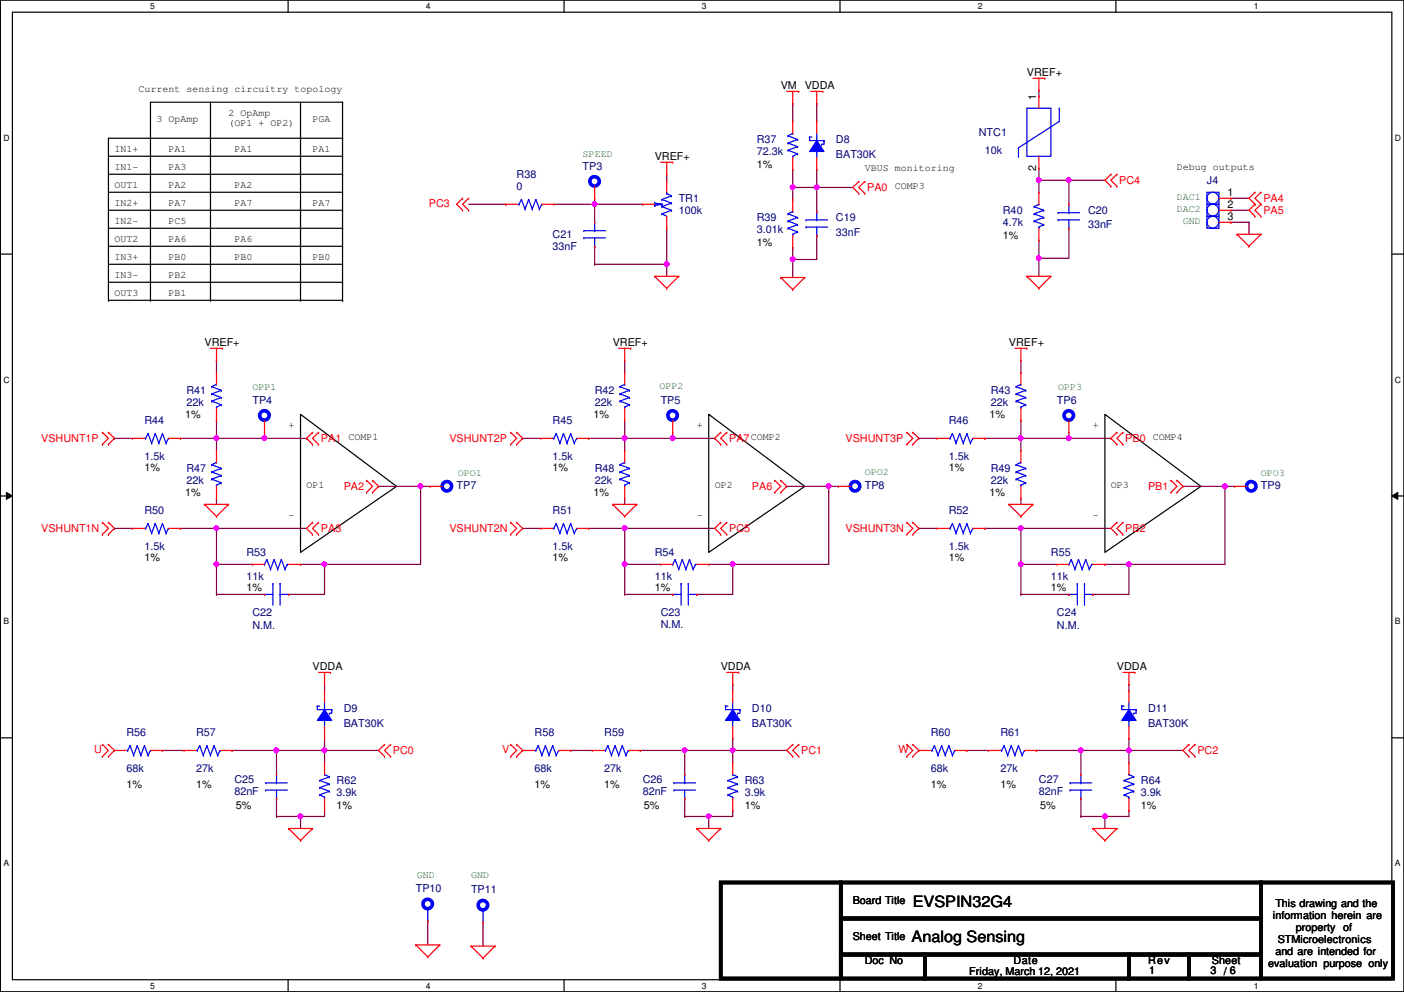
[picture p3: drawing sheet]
<svg xmlns="http://www.w3.org/2000/svg" width="297mm" height="210mm" viewBox="0 0 297 210" stroke-linecap="round" stroke-linejoin="round" font-family="sans-serif">
<defs><g id="words">
<g font-size="3.3">
<text x="193.1" y="192">EVSPIN32G4</text>
<text x="192.9" y="199.3">Analog Sensing</text>
</g>
<g font-size="2.3">
<text x="217.3" y="16.1">VREF+</text>
<text x="165.2" y="18.9">VM</text>
<text x="170.3" y="18.9">VDDA</text>
<text x="219.2" y="21.1" transform="rotate(-90 219.2 21.1)">1</text>
<text x="138.5" y="33.9">VREF+</text>
<text x="160.1" y="35.6">1%</text>
<text x="219.2" y="36.1" transform="rotate(-90 219.2 36.1)">2</text>
<text x="259.7" y="41.4">1</text>
<text x="259.7" y="43.9">2</text>
<text x="259.7" y="46.5">3</text>
<text x="160.1" y="52.2">1%</text>
<text x="212.2" y="50.6">1%</text>
<text x="43.3" y="73.2">VREF+</text>
<text x="129.6" y="73.2">VREF+</text>
<text x="213.4" y="73.2">VREF+</text>
<text x="39.2" y="88.5">1%</text>
<text x="125.6" y="88.5">1%</text>
<text x="209.4" y="88.5">1%</text>
<text x="30.6" y="99.7">1%</text>
<text x="116.9" y="99.7">1%</text>
<text x="200.7" y="99.7">1%</text>
<text x="39.2" y="105">1%</text>
<text x="125.6" y="105">1%</text>
<text x="209.4" y="105">1%</text>
<text x="30.6" y="118.7">1%</text>
<text x="116.9" y="118.7">1%</text>
<text x="200.7" y="118.7">1%</text>
<text x="52.2" y="125.1">1%</text>
<text x="138.5" y="125.1">1%</text>
<text x="222.3" y="125.1">1%</text>
<text x="66.1" y="141.8">VDDA</text>
<text x="152.5" y="141.8">VDDA</text>
<text x="236.3" y="141.8">VDDA</text>
<text x="26.8" y="166.7">1%</text>
<text x="41.5" y="166.7">1%</text>
<text x="113.1" y="166.7">1%</text>
<text x="127.8" y="166.7">1%</text>
<text x="196.9" y="166.7">1%</text>
<text x="211.7" y="166.7">1%</text>
<text x="49.9" y="171.3">5%</text>
<text x="71.2" y="171.3">1%</text>
<text x="136.2" y="171.3">5%</text>
<text x="157.6" y="171.3">1%</text>
<text x="220" y="171.3">5%</text>
<text x="241.4" y="171.3">1%</text>
<text x="180.4" y="191.3">Board Title</text>
<text x="269.8" y="191.9">This drawing and the</text>
<text x="269.3" y="194.4">information herein are</text>
<text x="274.1" y="196.9">property</text>
<text x="284.2" y="196.9">of</text>
<text x="180.4" y="199">Sheet Title</text>
<text x="269.8" y="202">and are intended for</text>
<text x="270.3" y="199.5">STMicroelectronics</text>
<text x="183" y="204">Doc No</text>
<text x="205.1" y="206.3">Friday, March 12, 2021</text>
<text x="214.5" y="204">Date</text>
<text x="242.9" y="204">Rev</text>
<text x="243.2" y="206.1">1</text>
<text x="256.1" y="206.1">3 /// 6</text>
<text x="256.1" y="206.1">3</text>
<text x="256.4" y="204">Sheet</text>
<text x="260.2" y="206.1">6</text>
<text x="268.3" y="204.6">evaluation purpose only</text>
</g>
<g font-size="2.3" fill="#000080">
<text x="207.1" y="28.8">NTC1</text>
<text x="123.3" y="35.9">TP3</text>
<text x="160.1" y="30.3">R37</text>
<text x="160.1" y="32.9">72.3k</text>
<text x="176.9" y="30.3">D8</text>
<text x="176.9" y="33.4">BAT30K</text>
<text x="208.4" y="32.6">10k</text>
<text x="109.3" y="37.7">R38</text>
<text x="109.3" y="40.2">0</text>
<text x="255.4" y="38.9">J4</text>
<text x="143.6" y="42.8">TR1</text>
<text x="143.6" y="45.3">100k</text>
<text x="160.1" y="46.8">R39</text>
<text x="176.9" y="46.8">C19</text>
<text x="212.2" y="45.3">R40</text>
<text x="212.2" y="47.8">4.7k</text>
<text x="230.2" y="45.3">C20</text>
<text x="116.9" y="50.4">C21</text>
<text x="116.9" y="52.9">33nF</text>
<text x="160.1" y="49.4">3.01k</text>
<text x="176.9" y="49.9">33nF</text>
<text x="230.2" y="48.3">33nF</text>
<text x="39.5" y="83.4">R41</text>
<text x="125.8" y="83.4">R42</text>
<text x="209.6" y="83.4">R43</text>
<text x="30.6" y="89.7">R44</text>
<text x="39.5" y="85.9">22k</text>
<text x="53.4" y="85.4">TP4</text>
<text x="116.9" y="89.7">R45</text>
<text x="125.8" y="85.9">22k</text>
<text x="139.8" y="85.4">TP5</text>
<text x="200.7" y="89.7">R46</text>
<text x="209.6" y="85.9">22k</text>
<text x="223.6" y="85.4">TP6</text>
<text x="30.6" y="97.4">1.5k</text>
<text x="39.5" y="99.9">R47</text>
<text x="116.9" y="97.4">1.5k</text>
<text x="125.8" y="99.9">R48</text>
<text x="200.7" y="97.4">1.5k</text>
<text x="209.6" y="99.9">R49</text>
<text x="39.5" y="102.4">22k</text>
<text x="96.6" y="103.5">TP7</text>
<text x="125.8" y="102.4">22k</text>
<text x="183" y="103.5">TP8</text>
<text x="209.6" y="102.4">22k</text>
<text x="266.8" y="103.5">TP9</text>
<text x="30.6" y="108.8">R50</text>
<text x="116.9" y="108.8">R51</text>
<text x="200.7" y="108.8">R52</text>
<text x="30.6" y="116.4">1.5k</text>
<text x="52.2" y="117.7">R53</text>
<text x="116.9" y="116.4">1.5k</text>
<text x="138.5" y="117.7">R54</text>
<text x="200.7" y="116.4">1.5k</text>
<text x="222.3" y="117.7">R55</text>
<text x="52.2" y="122.8">11k</text>
<text x="138.5" y="122.8">11k</text>
<text x="222.3" y="122.8">11k</text>
<text x="53.4" y="130.4">C22</text>
<text x="139.8" y="130.4">C23</text>
<text x="223.6" y="130.4">C24</text>
<text x="53.4" y="133.2">N.M.</text>
<text x="139.8" y="132.9">N.M.</text>
<text x="223.6" y="133.2">N.M.</text>
<text x="26.8" y="155.8">R56</text>
<text x="41.5" y="155.8">R57</text>
<text x="72.7" y="150.7">D9</text>
<text x="72.7" y="153.8">BAT30K</text>
<text x="113.1" y="155.8">R58</text>
<text x="127.8" y="155.8">R59</text>
<text x="159.1" y="150.7">D10</text>
<text x="159.1" y="153.8">BAT30K</text>
<text x="196.9" y="155.8">R60</text>
<text x="211.7" y="155.8">R61</text>
<text x="242.9" y="150.7">D11</text>
<text x="242.9" y="153.8">BAT30K</text>
<text x="26.8" y="163.4">68k</text>
<text x="41.5" y="163.4">27k</text>
<text x="49.6" y="165.7">C25</text>
<text x="71.2" y="165.9">R62</text>
<text x="113.1" y="163.4">68k</text>
<text x="127.8" y="163.4">27k</text>
<text x="136" y="165.7">C26</text>
<text x="157.6" y="165.9">R63</text>
<text x="196.9" y="163.4">68k</text>
<text x="211.7" y="163.4">27k</text>
<text x="219.8" y="165.7">C27</text>
<text x="241.4" y="165.9">R64</text>
<text x="49.6" y="168.2">82nF</text>
<text x="71.2" y="168.5">3.9k</text>
<text x="136" y="168.2">82nF</text>
<text x="157.6" y="168.5">3.9k</text>
<text x="219.8" y="168.2">82nF</text>
<text x="241.4" y="168.5">3.9k</text>
<text x="88" y="188.8">TP10</text>
<text x="99.6" y="189.1">TP11</text>
</g>
<g font-size="2.3" fill="#f00">
<text x="183.5" y="40.5">PA0</text>
<text x="236.8" y="38.9">PC4</text>
<text x="90.8" y="43.8">PC3</text>
<text x="267.3" y="42.8">PA4</text>
<text x="267.3" y="45.3">PA5</text>
<text x="8.7" y="93.6">VSHUNT1P</text>
<text x="67.9" y="93.6">PA1</text>
<text x="95.1" y="93.6">VSHUNT2P</text>
<text x="154.3" y="93.6">PA7COMP2</text>
<text x="178.9" y="93.6">VSHUNT3P</text>
<text x="238.1" y="93.6">PB0</text>
<text x="72.7" y="103.7">PA2</text>
<text x="159.1" y="103.7">PA6</text>
<text x="242.9" y="103.7">PB1</text>
<text x="8.7" y="112.6">VSHUNT1N</text>
<text x="67.9" y="112.6">PA3</text>
<text x="95.1" y="112.6">VSHUNT2N</text>
<text x="154.3" y="112.6">PC5</text>
<text x="178.9" y="112.6">VSHUNT3N</text>
<text x="238.1" y="112.6">PB2</text>
<text x="19.9" y="159.3">U</text>
<text x="83.1" y="159.6">PC0</text>
<text x="106.3" y="159.3">V</text>
<text x="169.5" y="159.6">PC1</text>
<text x="190.1" y="159.3">W</text>
<text x="253.3" y="159.6">PC2</text>
</g>
<g font-size="2.1">
<text x="29.3" y="19.5">Current sensing circuitry topology</text>
<text x="33.1" y="25.8">3 OpAmp</text>
<text x="48.3" y="24.6">2 OpAmp</text>
<text x="48.3" y="26.7">(OP1 + OP2)</text>
<text x="66.1" y="25.8">PGA</text>
<text x="24.2" y="32.2">IN1+</text>
<text x="24.2" y="36">IN1-</text>
<text x="35.6" y="32.2">PA1</text>
<text x="35.6" y="36">PA3</text>
<text x="49.6" y="32.2">PA1</text>
<text x="66.1" y="32.2">PA1</text>
<text x="249" y="36">Debug outputs</text>
<text x="24.2" y="39.8">OUT1</text>
<text x="35.6" y="39.8">PA2</text>
<text x="49.6" y="39.8">PA2</text>
<text x="183" y="36.2">VBUS monitoring</text>
<text x="189.3" y="40">COMP3</text>
<text x="24.2" y="47.4">IN2-</text>
<text x="24.2" y="43.6">IN2+</text>
<text x="35.6" y="47.4">PC5</text>
<text x="35.6" y="43.6">PA7</text>
<text x="49.6" y="43.6">PA7</text>
<text x="66.1" y="43.6">PA7</text>
<text x="24.2" y="51.2">OUT2</text>
<text x="35.6" y="51.2">PA6</text>
<text x="49.6" y="51.2">PA6</text>
<text x="24.2" y="58.8">IN3-</text>
<text x="24.2" y="55">IN3+</text>
<text x="35.6" y="55">PB0</text>
<text x="35.6" y="58.8">PB2</text>
<text x="49.6" y="55">PB0</text>
<text x="66.1" y="55">PB0</text>
<text x="24.2" y="62.7">OUT3</text>
<text x="35.6" y="62.7">PB1</text>
<text x="61" y="90.6">+</text>
<text x="73.7" y="93.1">COMP1</text>
<text x="147.4" y="90.6">+</text>
<text x="231.2" y="90.6">+</text>
<text x="243.9" y="93.1">COMP4</text>
<text x="64.9" y="103.3">OP1</text>
<text x="151.2" y="103.3">OP2</text>
<text x="235" y="103.3">OP3</text>
<text x="61" y="109.6">-</text>
<text x="147.4" y="109.6">-</text>
<text x="231.2" y="109.6">-</text>
</g>
<g font-size="2.1" fill="#008000">
<text x="123.3" y="33.2">SPEED</text>
<text x="249" y="42.3">DAC1</text>
<text x="249" y="44.9">DAC2</text>
<text x="250.3" y="47.4">GND</text>
<text x="53.4" y="82.5">OPP1</text>
<text x="139.5" y="82.2">OPP2</text>
<text x="223.9" y="82.5">OPP3</text>
<text x="96.9" y="100.8">OPO1</text>
<text x="183" y="100.5">OPO2</text>
<text x="266.8" y="100.8">OPO3</text>
<text x="88.2" y="185.8">GND</text>
<text x="99.6" y="185.8">GND</text>
</g>
<g font-size="1.8">
<text x="31.8" y="1.9">5</text>
<text x="90.1" y="1.9">4</text>
<text x="148.5" y="1.9">3</text>
<text x="206.9" y="1.9">2</text>
<text x="265.3" y="1.9">1</text>
<text x=".7" y="29.8">D</text>
<text x="295.1" y="29.8">D</text>
<text x=".7" y="80.9">C</text>
<text x="295.1" y="80.9">C</text>
<text x=".7" y="132.1">B</text>
<text x="295.1" y="132.1">B</text>
<text x=".7" y="183.3">A</text>
<text x="295.1" y="183.3">A</text>
<text x="31.8" y="209.2">5</text>
<text x="90.1" y="209.2">4</text>
<text x="148.5" y="209.2">3</text>
<text x="206.9" y="209.2">2</text>
<text x="265.3" y="209.2">1</text>
</g>
</g></defs>
<path d="M.1 0h296.9v209.8h-296.9zM2.6 2.6h291.9v204.7h-291.9z" fill="none" stroke="#000" stroke-width=".25"/>
<g fill="#fff">
<path d="M31.8 .3h1v2h-1z"/>
<path d="M31.8 207.6h1v1.9h-1z"/>
</g>
<path d="M61 0v2.6M61 207.3v2.5" fill="none" stroke="#000" stroke-width=".25"/>
<g fill="#fff">
<path d="M90.1 .3h1v2h-1z"/>
<path d="M90.1 207.6h1v1.9h-1z"/>
</g>
<path d="M119.3 0v2.6M119.3 207.3v2.5" fill="none" stroke="#000" stroke-width=".25"/>
<g fill="#fff">
<path d="M148.5 .3h1v2h-1z"/>
<path d="M148.5 207.6h1v1.9h-1z"/>
</g>
<path d="M177.7 0v2.6M177.7 207.3v2.5" fill="none" stroke="#000" stroke-width=".25"/>
<g fill="#fff">
<path d="M206.9 .3h1v2h-1z"/>
<path d="M206.9 207.6h1v1.9h-1z"/>
</g>
<path d="M236.1 0v2.6M236.1 207.3v2.5" fill="none" stroke="#000" stroke-width=".25"/>
<g fill="#fff">
<path d="M265.3 .3h.9v2h-.9z"/>
<path d="M265.3 207.6h.9v1.9h-.9z"/>
<path d="M.7 28.2h1.3v1.9h-1.3z"/>
<path d="M295.1 28.2h1.3v1.9h-1.3z"/>
<path d="M.7 79.3h1.3v2h-1.3z"/>
<path d="M295.1 79.3h1.3v2h-1.3z"/>
</g>
<path d="M.1 53.8h2.5M294.5 53.8h2.5" fill="none" stroke="#000" stroke-width=".25"/>
<g fill="#fff">
<path d="M.7 130.5h1.2v2h-1.2z"/>
<path d="M295.1 130.5h1.2v2h-1.2z"/>
</g>
<path d="M.1 104.9h2.5M294.5 104.9h2.5" fill="none" stroke="#000" stroke-width=".25"/>
<path d="M1.4 104.2l1.2 .7-1.2 .8zM294.5 104.9l1.2-.7v1.5z" fill="#000"/>
<path d="M1.4 104.2l1.2 .7-1.2 .8zM294.5 104.9l1.2-.7v1.5z" fill="none" stroke="#000" stroke-width=".21"/>
<g fill="#fff">
<path d="M.7 181.7h1.2v2h-1.2z"/>
<path d="M295.1 181.7h1.2v2h-1.2z"/>
</g>
<g fill="none" stroke="#000" stroke-width=".25">
<path d="M22.9 33.1h49.6M22.9 36.9h49.6M44.5 21.6v41.9M63.6 21.6v41.9M72.5 33.1h.1M72.5 36.9h.1M72.5 29.3h.1M72.5 21.6h.1M72.5 29.3h-49.6v34.2M72.5 21.6v41.9M72.5 21.6h-40.7v41.9M22.9 40.7h49.6"/>
<path d="M22.9 44.5h49.6M22.9 48.3h49.6M22.9 52.1h49.6M22.9 55.9h49.6M22.9 59.7h49.6M72.5 40.7h.1M72.5 44.5h.1M72.5 48.3h.1M72.5 52.1h.1M72.5 55.9h.1M72.5 59.7h.1M22.9 63.5h.1"/>
<path d="M22.9 63.5h49.6M31.8 63.5h.1M44.5 63.5h.1M63.6 63.5h.1M72.5 63.5h.1M63.6 87.7l20.3 15.2-20.3 14zM149.9 87.7l20.4 15.2-20.4 14zM233.8 87.7l20.3 15.2-20.3 14zM.1 156.1h2.5M294.5 156.1h2.5"/>
</g>
<path d="M38.2 92.8h.1M38.2 92.8h7.6" fill="none" stroke="#800040" stroke-width=".25"/>
<circle cx="45.8" cy="92.7" r=".49" fill="#f0f"/>
<circle cx="45.8" cy="92.7" r=".49" fill="none" stroke="#f0f" stroke-width=".25"/>
<path d="M45.8 88.9h.1M45.8 92.8h.1M45.8 88.9v6.4M38.2 111.8h.1M38.2 111.8h7.6" fill="none" stroke="#800040" stroke-width=".25"/>
<circle cx="45.8" cy="111.8" r=".49" fill="#f0f"/>
<circle cx="45.8" cy="111.8" r=".49" fill="none" stroke="#f0f" stroke-width=".25"/>
<path d="M45.8 119.4h.1M45.8 111.8v7.6" fill="none" stroke="#800040" stroke-width=".25"/>
<circle cx="45.8" cy="119.4" r=".49" fill="#f0f"/>
<circle cx="45.8" cy="119.4" r=".49" fill="none" stroke="#f0f" stroke-width=".25"/>
<path d="M45.8 111.8h.1M45.8 111.8h19.1M80.1 102.9h.1M80.1 102.9h8.9M89 102.9h.1M89 102.9v16.5" fill="none" stroke="#800040" stroke-width=".25"/>
<circle cx="89" cy="102.9" r=".49" fill="#f0f"/>
<circle cx="89" cy="102.9" r=".49" fill="none" stroke="#f0f" stroke-width=".25"/>
<g fill="none" stroke="#800040" stroke-width=".25">
<path d="M45.8 76.2h.1M45.8 76.2v2.6M45.8 92.8h10.2M56 92.8h.1M45.8 105.5h.1M45.8 119.4h.1M45.8 119.4h7.6M45.8 105.5v1.2M45.8 119.4v6.4M63.6 119.4h.1M63.6 119.4h25.4M68.7 119.4h.1"/>
<path d="M68.7 119.4v6.4h-7.7M45.8 125.8h.1M45.8 125.8h10.2M61 125.8h.1"/>
</g>
<circle cx="68.6" cy="119.4" r=".49" fill="#f0f"/>
<circle cx="68.6" cy="119.4" r=".49" fill="none" stroke="#f0f" stroke-width=".25"/>
<path d="M124.5 92.8h.1M132.2 88.9h.1M132.2 88.9v3.9h-7.7" fill="none" stroke="#800040" stroke-width=".25"/>
<circle cx="132.1" cy="92.7" r=".49" fill="#f0f"/>
<circle cx="132.1" cy="92.7" r=".49" fill="none" stroke="#f0f" stroke-width=".25"/>
<path d="M132.2 92.8h.1M132.2 92.8v2.5M124.5 111.8h.1M124.5 111.8h7.7M132.2 111.8h.1M132.2 111.8v7.6" fill="none" stroke="#800040" stroke-width=".25"/>
<circle cx="132.1" cy="119.4" r=".49" fill="#f0f"/>
<circle cx="132.1" cy="119.4" r=".49" fill="none" stroke="#f0f" stroke-width=".25"/>
<path d="M132.2 111.8h.1M132.2 111.8h19" fill="none" stroke="#800040" stroke-width=".25"/>
<circle cx="132.1" cy="111.8" r=".49" fill="#f0f"/>
<circle cx="132.1" cy="111.8" r=".49" fill="none" stroke="#f0f" stroke-width=".25"/>
<path d="M166.5 102.9h.1M166.5 102.9h8.8M175.3 102.9h.1M175.3 102.9v16.5" fill="none" stroke="#800040" stroke-width=".25"/>
<circle cx="175.3" cy="102.9" r=".49" fill="#f0f"/>
<circle cx="175.3" cy="102.9" r=".49" fill="none" stroke="#f0f" stroke-width=".25"/>
<g fill="none" stroke="#800040" stroke-width=".25">
<path d="M132.2 76.2h.1M132.2 76.2v2.6M132.2 92.8h10.1M142.3 92.8h.1M208.4 92.8h.1M208.4 92.8h7.6M216 88.9h.1M216 92.8h.1M216 88.9v6.4M132.2 105.5h.1M132.2 119.4h.1M132.2 105.5v1.2"/>
<path d="M132.2 119.4v6.4M155 119.4h.1M155 119.4v6.4h-7.6M155 119.4h20.3M208.4 111.8h.1M208.4 111.8h7.6M216 111.8h.1M216 111.8v7.6M132.2 125.8h.1M132.2 125.8h10.1M147.4 125.8h.1"/>
</g>
<circle cx="216" cy="119.4" r=".49" fill="#f0f"/>
<circle cx="216" cy="119.4" r=".49" fill="none" stroke="#f0f" stroke-width=".25"/>
<path d="M216 111.8h.1M216 111.8h19" fill="none" stroke="#800040" stroke-width=".25"/>
<circle cx="216" cy="111.8" r=".49" fill="#f0f"/>
<circle cx="216" cy="111.8" r=".49" fill="none" stroke="#f0f" stroke-width=".25"/>
<path d="M250.3 102.9h.1M250.3 102.9h8.9M259.2 102.9h.1M259.2 102.9v16.5" fill="none" stroke="#800040" stroke-width=".25"/>
<circle cx="259.1" cy="102.9" r=".49" fill="#f0f"/>
<circle cx="259.1" cy="102.9" r=".49" fill="none" stroke="#f0f" stroke-width=".25"/>
<path d="M216 92.8h10.1M226.1 92.8h.1M233.8 119.4h.1M233.8 119.4h5" fill="none" stroke="#800040" stroke-width=".25"/>
<circle cx="216" cy="92.7" r=".49" fill="#f0f"/>
<circle cx="216" cy="92.7" r=".49" fill="none" stroke="#f0f" stroke-width=".25"/>
<circle cx="226.1" cy="92.7" r=".49" fill="#f0f"/>
<circle cx="226.1" cy="92.7" r=".49" fill="none" stroke="#f0f" stroke-width=".25"/>
<path d="M216 76.2h.1M216 76.2v2.6M216 105.5h.1M216 119.4h.1M216 105.5v1.2M216 119.4v6.4M216 119.4h7.6M238.8 119.4h.1M238.8 119.4v6.4h-7.6M216 125.8h.1M216 125.8h10.1M231.2 125.8h.1" fill="none" stroke="#800040" stroke-width=".25"/>
<circle cx="238.8" cy="119.4" r=".49" fill="#f0f"/>
<circle cx="238.8" cy="119.4" r=".49" fill="none" stroke="#f0f" stroke-width=".25"/>
<g fill="none" stroke="#800040" stroke-width=".25">
<path d="M167.7 21.9h.1M167.7 35.9h.1M167.7 39.7h.1M167.7 21.9v3.8M167.7 35.9v6.3M167.7 39.7h5.1M24.2 92.8h.1M24.2 92.8h3.8M110.6 92.8h.1M110.6 92.8h3.8M194.4 92.8h.1M194.4 92.8h3.8"/>
<path d="M24.2 111.8h.1M24.2 111.8h3.8M110.6 111.8h.1M110.6 111.8h3.8M194.4 111.8h.1M194.4 111.8h3.8M238.8 119.4h.1M238.8 119.4h20.4"/>
</g>
<circle cx="167.7" cy="39.6" r=".49" fill="#f0f"/>
<circle cx="167.7" cy="39.6" r=".49" fill="none" stroke="#f0f" stroke-width=".25"/>
<path d="M172.8 39.7h.1M172.8 39.7v5M172.8 39.7h7.6" fill="none" stroke="#800040" stroke-width=".25"/>
<circle cx="172.8" cy="39.6" r=".49" fill="#f0f"/>
<circle cx="172.8" cy="39.6" r=".49" fill="none" stroke="#f0f" stroke-width=".25"/>
<path d="M167.7 54.9h.1M167.7 52.4h.1M167.7 52.4v2.5M172.8 49.8h.1M172.8 49.8v5.1h-5.1" fill="none" stroke="#800040" stroke-width=".25"/>
<circle cx="167.7" cy="54.9" r=".49" fill="#f0f"/>
<circle cx="167.7" cy="54.9" r=".49" fill="none" stroke="#f0f" stroke-width=".25"/>
<g fill="none" stroke="#800040" stroke-width=".25">
<path d="M219.8 19.1h.1M219.8 19.1v1.3M219.8 38.1h.1M219.8 38.1h6.3M167.7 54.9h.1M167.7 54.9v3.8M260.4 47h.1M260.4 44.5h.1M260.4 42h.1M260.4 47h3.8M260.4 44.5h3.8M260.4 42h3.8"/>
<path d="M264.2 47h.1M264.2 47v2.6"/>
</g>
<circle cx="226.1" cy="38.1" r=".49" fill="#f0f"/>
<circle cx="226.1" cy="38.1" r=".49" fill="none" stroke="#f0f" stroke-width=".25"/>
<circle cx="219.8" cy="38.1" r=".49" fill="#f0f"/>
<circle cx="219.8" cy="38.1" r=".49" fill="none" stroke="#f0f" stroke-width=".25"/>
<path d="M219.8 38.1h.1M219.8 38.1v2.6M226.1 38.1h.1M226.1 38.1v5.1M226.1 38.1h7.7M219.8 54.7h.1M219.8 54.7v3.8M226.1 48.3h.1M226.1 48.3v6.4h-6.3" fill="none" stroke="#800040" stroke-width=".25"/>
<circle cx="219.8" cy="54.6" r=".49" fill="#f0f"/>
<circle cx="219.8" cy="54.6" r=".49" fill="none" stroke="#f0f" stroke-width=".25"/>
<g fill="none" stroke="#800040" stroke-width=".25">
<path d="M141.1 36.9h.1M141.1 36.9v1.2M172.8 35.9h.1M172.8 21.9h.1M172.8 21.9v3.8M172.8 35.9v3.8M219.8 35.6h.1M219.8 35.6v2.5M99.1 43.2h7.9M107 43.2h.1M125.8 42h.1M125.8 43.2h.1"/>
<path d="M125.8 43.2h10.2M125.8 42v5M136 43.2h.1M141.1 48.3h.1M141.1 48.3v7.6M219.8 50.8h.1M219.8 50.8v3.9"/>
</g>
<circle cx="141" cy="55.9" r=".49" fill="#f0f"/>
<circle cx="141" cy="55.9" r=".49" fill="none" stroke="#f0f" stroke-width=".25"/>
<path d="M117.2 43.2h8.6M125.8 52.1h.1M125.8 55.9h.1M125.8 43.2h.1M125.8 52.1v3.8M125.8 55.9h15.3M141.1 55.9h.1M141.1 55.9v2.6" fill="none" stroke="#800040" stroke-width=".25"/>
<circle cx="125.8" cy="43.2" r=".49" fill="#f0f"/>
<circle cx="125.8" cy="43.2" r=".49" fill="none" stroke="#f0f" stroke-width=".25"/>
<path d="M132.2 119.4h.1M132.2 119.4h7.6M149.9 119.4h5.1M155 119.4h.1" fill="none" stroke="#800040" stroke-width=".25"/>
<circle cx="155" cy="119.4" r=".49" fill="#f0f"/>
<circle cx="155" cy="119.4" r=".49" fill="none" stroke="#f0f" stroke-width=".25"/>
<path d="M135.5 158.8h.1M135.5 158.8h19.5M144.9 158.8h.1M144.9 158.8v5.1" fill="none" stroke="#800040" stroke-width=".25"/>
<circle cx="155" cy="158.8" r=".49" fill="#f0f"/>
<circle cx="155" cy="158.8" r=".49" fill="none" stroke="#f0f" stroke-width=".25"/>
<circle cx="144.8" cy="158.8" r=".49" fill="#f0f"/>
<circle cx="144.8" cy="158.8" r=".49" fill="none" stroke="#f0f" stroke-width=".25"/>
<path d="M155 158.8h.1M155 158.8v2.5M144.9 169h.1M144.9 172.8h.1M144.9 169v3.8M149.9 172.8h.1M149.9 172.8v2.5M155 171.5h.1M155 171.5v1.3h-10.1" fill="none" stroke="#800040" stroke-width=".25"/>
<circle cx="149.9" cy="172.7" r=".49" fill="#f0f"/>
<circle cx="149.9" cy="172.7" r=".49" fill="none" stroke="#f0f" stroke-width=".25"/>
<path d="M120.7 158.8h.1M120.7 158.8h4.6M155 158.8h.1M155 156.3h.1M155 144.8h.1M155 158.8h11.5M155 144.8v1.3M155 156.3v2.5M219.3 158.8h.1M219.3 158.8h9.4M228.7 158.8h.1M228.7 158.8v5.1" fill="none" stroke="#800040" stroke-width=".25"/>
<circle cx="228.7" cy="158.8" r=".49" fill="#f0f"/>
<circle cx="228.7" cy="158.8" r=".49" fill="none" stroke="#f0f" stroke-width=".25"/>
<path d="M228.7 158.8h.1M228.7 158.8h10.1M238.8 158.8h.1M238.8 158.8v2.5" fill="none" stroke="#800040" stroke-width=".25"/>
<circle cx="238.8" cy="158.8" r=".49" fill="#f0f"/>
<circle cx="238.8" cy="158.8" r=".49" fill="none" stroke="#f0f" stroke-width=".25"/>
<path d="M228.7 169h.1M228.7 172.8h.1M228.7 169v3.8M228.7 172.8h5.1M233.8 172.8h.1M233.8 172.8v2.5M238.8 171.5h.1M238.8 171.5v1.3" fill="none" stroke="#800040" stroke-width=".25"/>
<circle cx="233.7" cy="172.7" r=".49" fill="#f0f"/>
<circle cx="233.7" cy="172.7" r=".49" fill="none" stroke="#f0f" stroke-width=".25"/>
<g fill="none" stroke="#800040" stroke-width=".25">
<path d="M49.1 158.8h.1M49.1 158.8h9.4M58.5 158.8h.1M58.5 158.8v5.1M204.6 158.8h.1M204.6 158.8h4.5M238.8 158.8h.1M238.8 156.3h.1M238.8 144.8h.1M238.8 158.8h11.5M238.8 144.8v1.3M238.8 156.3v2.5"/>
<path d="M233.8 172.8h.1M233.8 172.8h5"/>
</g>
<circle cx="58.5" cy="158.8" r=".49" fill="#f0f"/>
<circle cx="58.5" cy="158.8" r=".49" fill="none" stroke="#f0f" stroke-width=".25"/>
<path d="M58.5 158.8h.1M58.5 158.8h10.2M68.7 158.8h.1M68.7 158.8v2.5" fill="none" stroke="#800040" stroke-width=".25"/>
<circle cx="68.6" cy="158.8" r=".49" fill="#f0f"/>
<circle cx="68.6" cy="158.8" r=".49" fill="none" stroke="#f0f" stroke-width=".25"/>
<path d="M58.5 169h.1M58.5 172.8h.1M58.5 169v3.8M58.5 172.8h5.1M63.6 172.8h.1M63.6 172.8v2.5M68.7 171.5h.1M68.7 171.5v1.3" fill="none" stroke="#800040" stroke-width=".25"/>
<circle cx="63.6" cy="172.7" r=".49" fill="#f0f"/>
<circle cx="63.6" cy="172.7" r=".49" fill="none" stroke="#f0f" stroke-width=".25"/>
<g fill="none" stroke="#800040" stroke-width=".25">
<path d="M56 92.8h.1M56 91.5v1.3M56 92.8h8.9M64.9 92.8h.1M34.4 158.8h.1M34.4 158.8h4.5M68.7 158.8h.1M68.7 156.3h.1M68.7 144.8h.1M68.7 158.8h11.4M68.7 144.8v1.3M68.7 156.3v2.5"/>
<path d="M63.6 172.8h.1M63.6 172.8h5.1M90.5 194.9h.1M90.5 194.9v5"/>
</g>
<circle cx="55.9" cy="92.7" r=".49" fill="#f0f"/>
<circle cx="55.9" cy="92.7" r=".49" fill="none" stroke="#f0f" stroke-width=".25"/>
<path d="M142.3 92.8h.1M142.3 91.5v1.3M142.3 92.8h8.9M151.2 92.8h.1M89 102.9h.1M89 102.9h2M175.3 102.9h.1M175.3 102.9h2.1" fill="none" stroke="#800040" stroke-width=".25"/>
<circle cx="142.3" cy="92.7" r=".49" fill="#f0f"/>
<circle cx="142.3" cy="92.7" r=".49" fill="none" stroke="#f0f" stroke-width=".25"/>
<path d="M226.1 92.8h.1M226.1 91.5v1.3M226.1 92.8h8.9M235 92.8h.1M259.2 102.9h.1M259.2 102.9h2M102.2 195.1h.1M102.2 195.1v5.1" fill="none" stroke="#800040" stroke-width=".25"/>
<g fill="none" stroke="#f00" stroke-width=".25">
<path d="M166.5 19.3h2.5M167.7 19.3v2.6M169 19.3h.1M171.5 19.3h2.6M172.8 19.3v2.6M174.1 19.3h.1M218.5 16.6h2.6M219.8 19.1h.1M219.8 16.6v2.5M221.1 16.6h.1M139.8 34.3h2.5M141.1 36.9h.1"/>
<path d="M141.1 34.3v2.6M142.3 34.3h.1M167.7 21.9h.1M172.8 21.9h.1M181.7 38.4h.1M181.7 38.4l-1.3 1.3 1.3 1.2M183 38.4h.1M183 38.4l-1.3 1.3 1.3 1.2M235 36.9h.1M235 39.4h.1M235 36.9l-1.2 1.2 1.2 1.3M236.3 39.4h.1"/>
<path d="M236.3 36.9h.1M236.3 36.9l-1.3 1.2 1.3 1.3M97.9 44.5h.1M97.9 42h.1M97.9 42l-1.3 1.2 1.3 1.3M99.1 44.5h.1M99.1 42h.1M99.1 42l-1.2 1.2 1.2 1.3M125.8 52.1h.1M125.8 47h.1M138.5 58.5h.1M138.5 58.5h5.1"/>
<path d="M138.5 58.5l2.6 2.5M143.6 58.5h.1M143.6 58.5l-2.5 2.5M165.2 58.7h.1M165.2 58.7h5.1M165.2 58.7l2.5 2.6M170.3 58.7h.1M170.3 58.7l-2.6 2.6M181.7 40.9h.1M183 40.9h.1M217.3 58.5h.1M217.3 58.5h5"/>
<path d="M217.3 58.5l2.5 2.5M222.3 58.5h.1M222.3 58.5l-2.5 2.5M261.7 49.6h.1M261.7 49.6h5.1M261.7 49.6l2.5 2.5M264.2 52.1h.1M265.5 40.7h.1M265.5 43.2h.1M265.5 45.8h.1M265.5 40.7l-1.3 1.3 1.3 1.2M265.5 43.2l-1.3 1.3 1.3 1.3"/>
<path d="M266.8 49.6h.1M266.8 43.2h.1M266.8 40.7h.1M266.8 45.8h.1M266.8 49.6l-2.6 2.5M266.8 40.7l-1.3 1.3 1.3 1.2M266.8 43.2l-1.3 1.3 1.3 1.3M44.5 73.7h2.6M45.8 76.2h.1M45.8 73.7v2.5M47.1 73.7h.1M130.9 73.7h2.5"/>
<path d="M132.2 76.2h.1M132.2 73.7v2.5M133.4 73.7h.1M141.1 61h.1M167.7 61.3h.1M214.7 73.7h2.6M216 76.2h.1M216 73.7v2.5M217.3 73.7h.1M219.8 61h.1M21.7 94h.1M21.7 91.5h.1"/>
<path d="M21.7 91.5l1.2 1.3-1.2 1.2M22.9 91.5h.1M22.9 94h.1M22.9 91.5l1.3 1.3-1.3 1.2M66.1 91.5h.1M66.1 94h.1M66.1 91.5l-1.2 1.3 1.2 1.2M67.4 94h.1M67.4 91.5h.1M67.4 91.5l-1.3 1.3 1.3 1.2M108 94h.1M108 91.5h.1"/>
<path d="M108 91.5l1.3 1.3-1.3 1.2M109.3 91.5h.1M109.3 94h.1M109.3 91.5l1.3 1.3-1.3 1.2M152.5 91.5h.1M152.5 94h.1M152.5 91.5l-1.3 1.3 1.3 1.2M153.8 94h.1M153.8 91.5h.1M153.8 91.5l-1.3 1.3 1.3 1.2M191.9 94h.1M191.9 91.5h.1"/>
<path d="M191.9 91.5l1.2 1.3-1.2 1.2M193.1 91.5h.1M193.1 94h.1M193.1 91.5l1.3 1.3-1.3 1.2M236.3 91.5h.1M236.3 94h.1M236.3 91.5l-1.3 1.3 1.3 1.2M237.6 94h.1M237.6 91.5h.1M237.6 91.5l-1.3 1.3 1.3 1.2M21.7 113.1h.1M21.7 110.5h.1"/>
<path d="M21.7 110.5l1.2 1.3-1.2 1.3M22.9 110.5h.1M22.9 113.1h.1M22.9 110.5l1.3 1.3-1.3 1.3M43.3 106.7h.1M43.3 106.7h5M43.3 106.7l2.5 2.6M45.8 109.3h.1M48.3 106.7h.1M48.3 106.7l-2.5 2.6M66.1 110.5h.1M66.1 113.1h.1"/>
<path d="M66.1 110.5l-1.2 1.3 1.2 1.3M67.4 113.1h.1M67.4 110.5h.1M67.4 110.5l-1.3 1.3 1.3 1.3M77.6 104.2h.1M77.6 101.6h.1M77.6 101.6l1.2 1.3-1.2 1.3M78.8 101.6h.1M78.8 104.2h.1M78.8 101.6l1.3 1.3-1.3 1.3M108 113.1h.1M108 110.5h.1"/>
<path d="M108 110.5l1.3 1.3-1.3 1.3M109.3 110.5h.1M109.3 113.1h.1M109.3 110.5l1.3 1.3-1.3 1.3M129.6 106.7h.1M129.6 106.7h5.1M129.6 106.7l2.6 2.6M132.2 109.3h.1M134.7 106.7h.1M134.7 106.7l-2.5 2.6M152.5 110.5h.1M152.5 113.1h.1"/>
<path d="M152.5 110.5l-1.3 1.3 1.3 1.3M153.8 113.1h.1M153.8 110.5h.1M153.8 110.5l-1.3 1.3 1.3 1.3M163.9 104.2h.1M163.9 101.6h.1M163.9 101.6l1.3 1.3-1.3 1.3M165.2 101.6h.1M165.2 104.2h.1M165.2 101.6l1.3 1.3-1.3 1.3M191.9 113.1h.1M191.9 110.5h.1"/>
<path d="M191.9 110.5l1.2 1.3-1.2 1.3M193.1 110.5h.1M193.1 113.1h.1M193.1 110.5l1.3 1.3-1.3 1.3M213.4 106.7h.1M213.4 106.7h5.1M213.4 106.7l2.6 2.6M216 109.3h.1M218.5 106.7h.1M218.5 106.7l-2.5 2.6M236.3 110.5h.1M236.3 113.1h.1"/>
<path d="M236.3 110.5l-1.3 1.3 1.3 1.3M237.6 113.1h.1M237.6 110.5h.1M237.6 110.5l-1.3 1.3 1.3 1.3M247.7 104.2h.1M247.7 101.6h.1M247.7 101.6l1.3 1.3-1.3 1.3M249 101.6h.1M249 104.2h.1M249 101.6l1.3 1.3-1.3 1.3M21.7 157.5h.1M21.7 157.5l1.2 1.3-1.2 1.3"/>
<path d="M22.9 157.5h.1M22.9 157.5l1.3 1.3-1.3 1.3M67.4 142.3h2.5M68.7 144.8h.1M68.7 142.3v2.5M69.9 142.3h.1M81.4 157.5h.1M81.4 157.5l-1.3 1.3 1.3 1.3M82.6 157.5h.1M82.6 157.5l-1.2 1.3 1.2 1.3M108 157.5h.1M108 157.5l1.3 1.3-1.3 1.3"/>
<path d="M109.3 157.5h.1M109.3 157.5l1.3 1.3-1.3 1.3M153.8 142.3h2.5M155 144.8h.1M155 142.3v2.5M156.3 142.3h.1M167.7 157.5h.1M167.7 157.5l-1.2 1.3 1.2 1.3M169 157.5h.1M169 157.5l-1.3 1.3 1.3 1.3M191.9 157.5h.1M191.9 157.5l1.2 1.3-1.2 1.3"/>
<path d="M193.1 157.5h.1M193.1 157.5l1.3 1.3-1.3 1.3M237.6 142.3h2.5M238.8 144.8h.1M238.8 142.3v2.5M240.1 142.3h.1M251.5 157.5h.1M251.5 157.5l-1.2 1.3 1.2 1.3M252.8 157.5h.1M252.8 157.5l-1.3 1.3 1.3 1.3M21.7 160.1h.1M22.9 160.1h.1"/>
<path d="M61 175.3h.1M61 175.3h5.1M61 175.3l2.6 2.5M63.6 177.8h.1M66.1 175.3h.1M66.1 175.3l-2.5 2.5M81.4 160.1h.1M82.6 160.1h.1M108 160.1h.1M109.3 160.1h.1M147.4 175.3h.1M147.4 175.3h5.1"/>
<path d="M147.4 175.3l2.5 2.5M149.9 177.8h.1M152.5 175.3h.1M152.5 175.3l-2.6 2.5M167.7 160.1h.1M169 160.1h.1M191.9 160.1h.1M193.1 160.1h.1M231.2 175.3h.1M231.2 175.3h5.1M231.2 175.3l2.6 2.5M233.8 177.8h.1"/>
<path d="M236.3 175.3h.1M236.3 175.3l-2.5 2.5M251.5 160.1h.1M252.8 160.1h.1M88 199.9h.1M88 199.9h5M88 199.9l2.5 2.6M93 199.9h.1M93 199.9l-2.5 2.6M90.5 202.5h.1M99.6 200.2h.1M99.6 200.2h5.1"/>
<path d="M99.6 200.2l2.6 2.5M102.2 202.7h.1M104.7 200.2h.1M104.7 200.2l-2.5 2.5"/>
</g>
<path d="M152.5 186.7h25.4v20.4h-25.4zM177.9 194.4h88.9v7.6h-88.9zM177.9 186.7h88.9v7.7h-88.9zM266.8 186.7h27.9v20.4h-27.9zM177.9 202h17.8v5.1h-17.8zM195.7 202h43.1v5.1h-43.1zM238.8 202h12.7v5.1h-12.7zM251.5 202h15.3v5.1h-15.3z" fill="none" stroke="#000" stroke-width=".76"/>
<g fill="none" stroke="#00f" stroke-width=".25">
<path d="M123.5 50.3h.1M123.5 48.8h.1M123.5 50.3h4.6M123.5 48.8h4.6M125.8 52.1h.1M125.8 48.8h.1M125.8 47v1.8M125.8 50.3v1.8M237.3 149.4h.1M237.3 149.4v.8h3.1M237.3 149.4h.5M238.8 150.2h.1"/>
<path d="M238.8 152.4h.1M238.8 148.6v1.6M238.8 152.4v1.3M239.9 150.9h.1M240.4 150.2h.1M240.4 150.2v.7h-.5"/>
</g>
<path d="M238.8 150.2l1.6 2.2h-3.1z" fill-rule="evenodd" fill="#00f"/>
<g fill="none" stroke="#00f" stroke-width=".25">
<path d="M171.3 29h.1M171.3 29v.8h3M171.3 29h.5M172.8 29.8h.1M172.8 32h.1M172.8 28.2v1.6M172.8 32v1.3M173.8 30.5h.1M174.3 29.8h.1M174.3 29.8v.7h-.5M255.4 40.7h2.5v2.5h-2.5zM255.4 43.2h2.5v2.6h-2.5z"/>
<path d="M255.4 45.8h2.5v2.5h-2.5zM131.1 84.9h.1M131.1 83.4h.1M131.1 81.8h.1M131.1 84.9l2.1 .7M131.1 83.4l2.1 .7M131.1 81.8l2.1 .8M132.2 81.3h.1M132.2 86.1h.1M132.2 81.3l-1.1 .5M132.2 86.1v.3M133.2 85.6h.1"/>
<path d="M133.2 84.1h.1M133.2 82.6h.1M133.2 85.6l-1 .5M133.2 84.1l-2.1 .8M133.2 82.6l-2.1 .8M30.6 111.8h.2M30.8 111.8h.1M31.3 110.8h.1M31.3 110.8l-.5 1M31.3 110.8l.8 2M32.1 112.8h.1M32.8 110.8h.1"/>
<path d="M32.8 110.8l-.7 2M32.8 110.8l.8 2M33.6 112.8h.1M34.4 110.8h.1M34.4 110.8l-.8 2M34.4 110.8l.7 2M35.1 112.8h.1M35.6 111.8h.1M35.6 111.8l-.5 1M238.8 150.2l1.6 2.2h-3.1z"/>
<circle cx="256.6" cy="44.5" r="1.25"/>
<circle cx="256.6" cy="47" r="1.25"/>
<circle cx="256.6" cy="41.9" r="1.25"/>
</g>
<g fill="none" stroke="#f00" stroke-width=".25">
<path d="M257.9 42h2.5M257.9 44.5h2.5M257.9 47h2.5M260.4 42h.1M260.4 44.5h.1M260.4 47h.1M132.2 78.8h.1M132.2 78.8v2.5M132.2 88.9h.1M132.2 86.4v2.5M142.3 91.5h.1M142.3 88.9v2.6"/>
<path d="M28 111.8h.1M28 111.8h2.6M35.6 111.8h2.6M38.2 111.8h.1M238.8 146.1h.1M238.8 156.3h.1M238.8 146.1v2.5M238.8 153.7v2.6"/>
</g>
<circle cx="142.3" cy="87.9" r="1" fill="none" stroke="#00f" stroke-width=".76"/>
<path d="M172.8 29.8l1.5 2.2h-3z" fill-rule="evenodd" fill="#00f"/>
<g fill="none" stroke="#00f" stroke-width=".25">
<path d="M172.8 29.8l1.5 2.2h-3zM138.5 43h.1M138.5 43.5h.1M138.5 43l1.5 .2M138.5 43v.5M138.5 43.2h1.5M140 42.2h.1M140 43.7h.1M140 45.3h.1M140 43.2h.1M140 43.7l2.1 .8M140 42.2l2.1 .8"/>
<path d="M140 45.3l1.1 .5M140 43.2l-1.5 .3M141.1 45.8h.1M141.1 40.9h.1M141.1 40.9l1 .5M141.1 40.7v.2M142.1 44.5h.1M142.1 43h.1M142.1 41.4h.1M142.1 41.4l-2.1 .8M142.1 43l-2.1 .7M142.1 44.5l-2.1 .8"/>
<path d="M44.8 84.9h.1M44.8 83.4h.1M44.8 81.8h.1M44.8 84.9l2 .7M44.8 83.4l2 .7M44.8 81.8l2 .8M45.8 81.3h.1M45.8 86.1h.1M45.8 81.3l-1 .5M45.8 86.1v.3M46.8 85.6h.1M46.8 84.1h.1"/>
<path d="M46.8 82.6h.1M46.8 85.6l-1 .5M46.8 84.1l-2 .8M46.8 82.6l-2 .8M200.7 92.8h.3M201 92.8h.1M201.5 91.7h.1M201.5 91.7l-.5 1.1M201.5 91.7l.8 2.1M202.3 93.8h.1M203 91.7h.1M203 91.7l-.7 2.1"/>
<path d="M203 91.7l.8 2.1M203.8 93.8h.1M204.6 91.7h.1M204.6 91.7l-.8 2.1M204.6 91.7l.7 2.1M205.3 93.8h.1M205.8 92.8h.1M205.8 92.8l-.5 1M127.8 158.8h.3M128.1 158.8h.1M128.6 157.8h.1M128.6 157.8l-.5 1"/>
<path d="M128.6 157.8l.8 2M129.4 159.8h.1M130.1 157.8h.1M130.1 157.8l-.7 2M130.1 157.8l.8 2M130.9 159.8h.1M131.7 157.8h.1M131.7 157.8l-.8 2M131.7 157.8l.7 2M132.4 159.8h.1M132.9 158.8h.1M132.9 158.8l-.5 1"/>
<path d="M153.5 149.4h.1M153.5 149.4v.8h3M153.5 149.4h.5M155 150.2h.1M155 152.4h.1M155 148.6v1.6M155 152.4v1.3M156 150.9h.1M156.5 150.2h.1M156.5 150.2v.7h-.5M226.4 167.2h.1M226.4 165.7h.1"/>
<path d="M226.4 167.2h4.6M226.4 165.7h4.6M228.7 169h.1M228.7 165.7h.1M228.7 163.9v1.8M228.7 167.2v1.8"/>
</g>
<g fill="none" stroke="#f00" stroke-width=".25">
<path d="M141.1 38.1h.1M141.1 38.1v2.6M172.8 25.7h.1M172.8 35.9h.1M172.8 25.7v2.5M172.8 33.3v2.6M136 43.2h.1M136 43.2h2.5M141.1 48.3h.1M141.1 45.8v2.5M45.8 78.8h.1M45.8 78.8v2.5"/>
<path d="M45.8 88.9h.1M45.8 86.4v2.5M198.2 92.8h.1M198.2 92.8h2.5M205.8 92.8h2.6M208.4 92.8h.1M177.4 102.9h.1M177.4 102.9h2.5M125.3 158.8h.1M125.3 158.8h2.5M132.9 158.8h2.6M135.5 158.8h.1"/>
<path d="M228.7 169h.1M228.7 163.9h.1"/>
</g>
<circle cx="180.9" cy="102.9" r="1" fill="none" stroke="#00f" stroke-width=".76"/>
<path d="M155 150.2l1.5 2.2h-3z" fill-rule="evenodd" fill="#00f"/>
<g fill="none" stroke="#00f" stroke-width=".25">
<path d="M166.7 48.3h.1M166.7 46.8h.1M166.7 45.3h.1M166.7 48.3l2 .8M166.7 46.8l2 .7M166.7 45.3l2 .7M167.7 44.7h.1M167.7 49.6h.1M167.7 44.7l-1 .6M167.7 49.6v.2M168.7 49.1h.1M168.7 47.5h.1"/>
<path d="M168.7 46h.1M168.7 49.1l-1 .5M168.7 47.5l-2 .8M168.7 46l-2 .8M170.5 48h.1M170.5 46.5h.1M170.5 48h4.6M170.5 46.5h4.6M172.8 49.8h.1M172.8 46.5h.1M172.8 44.7v1.8M172.8 48v1.8"/>
<path d="M218.8 46.8h.1M218.8 45.3h.1M218.8 43.7h.1M218.8 46.8l2 .7M218.8 45.3l2 .7M218.8 43.7l2 .8M219.8 43.2h.1M219.8 48h.1M219.8 43.2l-1 .5M219.8 48v.3M220.8 47.5h.1M220.8 46h.1"/>
<path d="M220.8 44.5h.1M220.8 47.5l-1 .5M220.8 46l-2 .8M220.8 44.5l-2 .8M44.8 99.9h.1M44.8 98.3h.1M44.8 99.9l2 .7M44.8 98.3l2 .8M45.8 97.8h.1M45.8 97.8l-1 .5M46.8 99.1h.1M46.8 99.1l-2 .8"/>
<path d="M131.1 99.9h.1M131.1 98.3h.1M131.1 99.9l2.1 .7M131.1 98.3l2.1 .8M132.2 97.8h.1M132.2 97.8l-1.1 .5M133.2 99.1h.1M133.2 99.1l-2.1 .8M215 84.9h.1M215 83.4h.1M215 81.8h.1M215 84.9l2 .7"/>
<path d="M215 83.4l2 .7M215 81.8l2 .8M216 81.3h.1M216 86.1h.1M216 81.3l-1 .5M216 86.1v.3M217 85.6h.1M217 84.1h.1M217 82.6h.1M217 85.6l-1 .5M217 84.1l-2 .8M217 82.6l-2 .8"/>
<path d="M44.8 101.4h.1M44.8 101.4l2 .8M45.8 102.7h.1M45.8 102.7v.2M46.8 102.2h.1M46.8 100.6h.1M46.8 102.2l-1 .5M46.8 100.6l-2 .8M56 119.4h.1M56.5 118.4h.1M56.5 118.4l.7 2M56.5 118.4l-.5 1"/>
<path d="M58 118.4h.1M58 118.4l.8 2M58 118.4l-.8 2M59.5 118.4h.1M59.5 118.4l.8 2M59.5 118.4l-.7 2M60.8 119.4h.1M60.8 119.4h.2M60.8 119.4l-.5 1M131.1 101.4h.1M131.1 101.4l2.1 .8M132.2 102.7h.1"/>
<path d="M132.2 102.7v.2M133.2 102.2h.1M133.2 100.6h.1M133.2 102.2l-1 .5M133.2 100.6l-2.1 .8M142.3 119.4h.1M142.8 118.4h.1M142.8 118.4l.8 2M142.8 118.4l-.5 1M144.4 118.4h.1M144.4 118.4l.7 2M144.4 118.4l-.8 2"/>
<path d="M145.9 118.4h.1M145.9 118.4l.7 2M145.9 118.4l-.8 2M147.1 119.4h.1M147.1 119.4l-.5 1M147.1 119.4h.3M200.7 111.8h.3M201 111.8h.1M201.5 110.8h.1M201.5 110.8l-.5 1M201.5 110.8l.8 2M202.3 112.8h.1"/>
<path d="M203 110.8h.1M203 110.8l-.7 2M203 110.8l.8 2M203.8 112.8h.1M204.6 110.8h.1M204.6 110.8l-.8 2M204.6 110.8l.7 2M205.3 112.8h.1M205.8 111.8h.1M205.8 111.8l-.5 1M57.2 120.4h.1M58.8 120.4h.1"/>
<path d="M60.3 120.4h.1M143.6 120.4h.1M145.1 120.4h.1M146.6 120.4h.1M226.1 125.8h.1M226.1 125.8h1.8M227.9 123.5h.1M227.9 123.5v4.6M229.4 125.8h.1M229.4 123.5h.1M229.4 125.8h1.8M229.4 123.5v4.6"/>
<path d="M41.5 158.8h.2M41.7 158.8h.1M42.2 157.8h.1M42.2 157.8l-.5 1M42.2 157.8l.8 2M43 159.8h.1M43.8 157.8h.1M43.8 157.8l-.8 2M43.8 157.8l.7 2M44.5 159.8h.1M45.3 157.8h.1M45.3 157.8l-.8 2"/>
<path d="M45.3 157.8l.8 2M46.1 159.8h.1M46.6 158.8h.1M46.6 158.8l-.5 1M67.1 149.4h.1M67.1 149.4v.8h3.1M67.1 149.4h.5M68.7 150.2h.1M68.7 152.4h.1M68.7 148.6v1.6M68.7 152.4v1.3M69.7 150.9h.1"/>
<path d="M70.2 150.2h.1M70.2 150.2v.7h-.5M113.1 158.8h.3M113.4 158.8h.1M113.9 157.8h.1M113.9 157.8l-.5 1M113.9 157.8l.7 2M114.6 159.8h.1M115.4 157.8h.1M115.4 157.8l-.8 2M115.4 157.8l.8 2M116.2 159.8h.1"/>
<path d="M116.9 157.8h.1M116.9 157.8l-.7 2M116.9 157.8l.8 2M117.7 159.8h.1M118.2 158.8h.1M118.2 158.8l-.5 1M155 150.2l1.5 2.2h-3zM196.9 158.8h.3M197.2 158.8h.1M197.7 157.8h.1M197.7 157.8l-.5 1M197.7 157.8l.8 2"/>
<path d="M198.5 159.8h.1M199.2 157.8h.1M199.2 157.8l-.7 2M199.2 157.8l.8 2M200 159.8h.1M200.7 157.8h.1M200.7 157.8l-.7 2M200.7 157.8l.8 2M201.5 159.8h.1M202 158.8h.1M202 158.8l-.5 1M142.6 167.2h.1"/>
<path d="M142.6 165.7h.1M142.6 167.2h4.5M142.6 165.7h4.5M144.9 169h.1M144.9 165.7h.1M144.9 163.9v1.8M144.9 167.2v1.8M154 168.2h.1M154 166.7h.1M154 165.1h.1M154 168.2l1 .5M154 166.7l2 .7"/>
<path d="M154 165.1l2 .8M155 163.9h.1M155 168.7h.1M155 163.9l1 .5M155 168.7v.3M156 167.4h.1M156 165.9h.1M156 164.4h.1M156 167.4l-2 .8M156 165.9l-2 .8M156 164.4l-2 .7M237.8 168.2h.1"/>
<path d="M237.8 166.7h.1M237.8 165.1h.1M237.8 168.2l1 .5M237.8 166.7l2.1 .7M237.8 165.1l2.1 .8M238.8 163.9h.1M238.8 168.7h.1M238.8 163.9l1.1 .5M238.8 168.7v.3M239.9 167.4h.1M239.9 165.9h.1M239.9 164.4h.1"/>
<path d="M239.9 167.4l-2.1 .8M239.9 165.9l-2.1 .8M239.9 164.4l-2.1 .7M90.5 192.3h.1M90.5 192.3v2.6M102.2 192.6h.1M102.2 192.6v2.5"/>
</g>
<g fill="none" stroke="#f00" stroke-width=".25">
<path d="M125.8 39.4v2.6M125.8 42h.1M167.7 42.2h.1M167.7 52.4h.1M167.7 42.2v2.5M167.7 49.8v2.6M172.8 49.8h.1M172.8 44.7h.1M219.8 40.7h.1M219.8 50.8h.1M219.8 40.7v2.5M219.8 48.3v2.5"/>
<path d="M216 78.8h.1M216 78.8v2.5M45.8 95.3h.1M45.8 95.3v2.5M56 91.5h.1M56 88.9v2.6M132.2 95.3h.1M132.2 95.3v2.5M216 88.9h.1M216 86.4v2.5M45.8 105.5h.1M45.8 102.9v2.6"/>
<path d="M53.4 119.4h.1M53.4 119.4h2.6M61 119.4h2.6M63.6 119.4h.1M132.2 105.5h.1M132.2 102.9v2.6M139.8 119.4h.1M139.8 119.4h2.5M147.4 119.4h2.5M149.9 119.4h.1M198.2 111.8h.1M198.2 111.8h2.5"/>
<path d="M205.8 111.8h2.6M208.4 111.8h.1M226.1 125.8h.1M231.2 125.8h.1M38.9 158.8h.1M38.9 158.8h2.6M46.6 158.8h2.5M49.1 158.8h.1M110.6 158.8h.1M110.6 158.8h2.5M118.2 158.8h2.5M120.7 158.8h.1"/>
<path d="M155 146.1h.1M155 156.3h.1M155 146.1v2.5M155 153.7v2.6M194.4 158.8h.1M194.4 158.8h2.5M202 158.8h2.6M204.6 158.8h.1M144.9 169h.1M144.9 163.9h.1M155 161.3h.1M155 171.5h.1"/>
<path d="M155 161.3v2.6M155 169v2.5M238.8 161.3h.1M238.8 171.5h.1M238.8 161.3v2.6M238.8 169v2.5M90.5 194.9h.1M102.2 195.1h.1"/>
</g>
<g fill="none" stroke="#00f" stroke-width=".76">
<circle cx="125.8" cy="38.4" r="1"/>
<circle cx="55.9" cy="87.9" r="1"/>
<circle cx="90.5" cy="191.3" r="1"/>
<circle cx="102.2" cy="191.5" r="1"/>
</g>
<path d="M68.7 150.2l1.5 2.2h-3.1z" fill-rule="evenodd" fill="#00f"/>
<g fill="none" stroke="#00f" stroke-width=".25">
<path d="M166.7 31.8h.1M166.7 30.3h.1M166.7 28.7h.1M166.7 31.8l2 .8M166.7 30.3l2 .7M166.7 28.7l2 .8M167.7 28.2h.1M167.7 33.1h.1M167.7 28.2l-1 .5M167.7 33.1v.2M168.7 32.6h.1M168.7 31h.1"/>
<path d="M168.7 29.5h.1M168.7 32.6l-1 .5M168.7 31l-2 .8M168.7 29.5l-2 .8M215.5 31.3h.1M215.5 33.1h.1M215.5 31.3v1.8M217.3 22.9h5v10.2h-5zM224.1 22.9h.1M224.1 22.9v2.8l-8.6 5.6M109.6 43.2h.2M109.8 43.2h.1"/>
<path d="M110.3 42.2h.1M110.3 42.2l-.5 1M110.3 42.2l.8 2M111.1 44.2h.1M111.8 42.2h.1M111.8 42.2l-.7 2M111.8 42.2l.8 2M112.6 44.2h.1M113.4 42.2h.1M113.4 42.2l-.8 2M113.4 42.2l.7 2M114.1 44.2h.1"/>
<path d="M114.6 43.2h.1M114.6 43.2l-.5 1M223.9 46.5h.1M223.9 45h.1M223.9 46.5h4.5M223.9 45h4.5M226.1 48.3h.1M226.1 45h.1M226.1 43.2v1.8M226.1 46.5v1.8M30.6 92.8h.2M30.8 92.8h.1"/>
<path d="M31.3 91.7h.1M31.3 91.7l-.5 1.1M31.3 91.7l.8 2.1M32.1 93.8h.1M32.8 91.7h.1M32.8 91.7l-.7 2.1M32.8 91.7l.8 2.1M33.6 93.8h.1M34.4 91.7h.1M34.4 91.7l-.8 2.1M34.4 91.7l.7 2.1M35.1 93.8h.1"/>
<path d="M35.6 92.8h.1M35.6 92.8l-.5 1M116.9 92.8h.3M117.2 92.8h.1M117.7 91.7h.1M117.7 91.7l-.5 1.1M117.7 91.7l.7 2.1M118.4 93.8h.1M119.2 91.7h.1M119.2 91.7l-.8 2.1M119.2 91.7l.8 2.1M120 93.8h.1"/>
<path d="M120.7 91.7h.1M120.7 91.7l-.7 2.1M120.7 91.7l.8 2.1M121.5 93.8h.1M122 92.8h.1M122 92.8l-.5 1M215 99.9h.1M215 98.3h.1M215 99.9l2 .7M215 98.3l2 .8M216 97.8h.1M216 97.8l-1 .5"/>
<path d="M217 99.1h.1M217 99.1l-2 .8M116.9 111.8h.3M117.2 111.8h.1M117.7 110.8h.1M117.7 110.8l-.5 1M117.7 110.8l.7 2M118.4 112.8h.1M119.2 110.8h.1M119.2 110.8l-.8 2M119.2 110.8l.8 2M120 112.8h.1"/>
<path d="M120.7 110.8h.1M120.7 110.8l-.7 2M120.7 110.8l.8 2M121.5 112.8h.1M122 111.8h.1M122 111.8l-.5 1M215 101.4h.1M215 101.4l2 .8M216 102.7h.1M216 102.7v.2M217 102.2h.1M217 100.6h.1"/>
<path d="M217 102.2l-1 .5M217 100.6l-2 .8M226.1 119.4h.1M226.6 118.4h.1M226.6 118.4l.8 2M226.6 118.4l-.5 1M228.2 118.4h.1M228.2 118.4l.7 2M228.2 118.4l-.8 2M229.7 118.4h.1M229.7 118.4l.8 2M229.7 118.4l-.8 2"/>
<path d="M231 119.4h.1M231 119.4l-.5 1M231 119.4h.2M56 125.8h.1M56 125.8h1.7M57.7 123.5h.1M57.7 123.5v4.6M59.3 125.8h.1M59.3 123.5h.1M59.3 125.8h1.7M59.3 123.5v4.6M142.3 125.8h.1"/>
<path d="M142.3 125.8h1.8M144.1 123.5h.1M144.1 123.5v4.6M145.6 125.8h.1M145.6 123.5h.1M145.6 125.8h1.8M145.6 123.5v4.6M227.4 120.4h.1M228.9 120.4h.1M230.5 120.4h.1M26.8 158.8h.2M27 158.8h.1"/>
<path d="M27.5 157.8h.1M27.5 157.8l-.5 1M27.5 157.8l.8 2M28.3 159.8h.1M29 157.8h.1M29 157.8l-.7 2M29 157.8l.8 2M29.8 159.8h.1M30.6 157.8h.1M30.6 157.8l-.8 2M30.6 157.8l.7 2M31.3 159.8h.1"/>
<path d="M31.8 158.8h.1M31.8 158.8l-.5 1M68.7 150.2l1.5 2.2h-3.1zM211.7 158.8h.2M211.9 158.8h.1M212.4 157.8h.1M212.4 157.8l-.5 1M212.4 157.8l.8 2M213.2 159.8h.1M213.9 157.8h.1M213.9 157.8l-.7 2M213.9 157.8l.8 2"/>
<path d="M214.7 159.8h.1M215.5 157.8h.1M215.5 157.8l-.8 2M215.5 157.8l.7 2M216.2 159.8h.1M216.7 158.8h.1M216.7 158.8l-.5 1M56.2 167.2h.1M56.2 165.7h.1M56.2 167.2h4.6M56.2 165.7h4.6M58.5 169h.1"/>
<path d="M58.5 165.7h.1M58.5 163.9v1.8M58.5 167.2v1.8M67.6 168.2h.1M67.6 166.7h.1M67.6 165.1h.1M67.6 168.2l1.1 .5M67.6 166.7l2.1 .7M67.6 165.1l2.1 .8M68.7 163.9h.1M68.7 168.7h.1M68.7 163.9l1 .5"/>
<path d="M68.7 168.7v.3M69.7 167.4h.1M69.7 165.9h.1M69.7 164.4h.1M69.7 167.4l-2.1 .8M69.7 165.9l-2.1 .8M69.7 164.4l-2.1 .7"/>
</g>
<g fill="none" stroke="#f00" stroke-width=".25">
<path d="M167.7 25.7h.1M167.7 35.9h.1M167.7 25.7v2.5M167.7 33.3v2.6M219.8 20.4h.1M219.8 35.6h.1M219.8 20.4v2.5M219.8 33.1v2.5M107 43.2h.1M107 43.2h2.6M114.6 43.2h2.6M117.2 43.2h.1"/>
<path d="M226.1 48.3h.1M226.1 43.2h.1M28 92.8h.1M28 92.8h2.6M35.6 92.8h2.6M38.2 92.8h.1M114.4 92.8h.1M114.4 92.8h2.5M122 92.8h2.5M124.5 92.8h.1M216 95.3h.1M216 95.3v2.5"/>
<path d="M226.1 91.5h.1M226.1 88.9v2.6M91 102.9h.1M91 102.9h2.6M114.4 111.8h.1M114.4 111.8h2.5M122 111.8h2.5M124.5 111.8h.1M216 105.5h.1M216 102.9v2.6M223.6 119.4h.1M223.6 119.4h2.5"/>
<path d="M231.2 119.4h2.6M233.8 119.4h.1M261.2 102.9h.1M261.2 102.9h2.5M56 125.8h.1M61 125.8h.1M142.3 125.8h.1M147.4 125.8h.1M24.2 158.8h.1M24.2 158.8h2.6M31.8 158.8h2.6M34.4 158.8h.1"/>
<path d="M68.7 146.1h.1M68.7 156.3h.1M68.7 146.1v2.5M68.7 153.7v2.6M209.1 158.8h.1M209.1 158.8h2.6M216.7 158.8h2.6M219.3 158.8h.1M58.5 169h.1M58.5 163.9h.1M68.7 161.3h.1M68.7 171.5h.1"/>
<path d="M68.7 161.3v2.6M68.7 169v2.5"/>
</g>
<g fill="none" stroke="#00f" stroke-width=".76">
<circle cx="226.1" cy="87.9" r="1"/>
<circle cx="94.5" cy="102.9" r="1"/>
<circle cx="264.7" cy="102.9" r="1"/>
</g>
<circle cx="45.8" cy="92.7" r=".49" fill="#f0f"/>
<circle cx="45.8" cy="92.7" r=".49" fill="none" stroke="#f0f" stroke-width=".25"/>
<circle cx="45.8" cy="111.8" r=".49" fill="#f0f"/>
<circle cx="45.8" cy="111.8" r=".49" fill="none" stroke="#f0f" stroke-width=".25"/>
<circle cx="45.8" cy="119.4" r=".49" fill="#f0f"/>
<circle cx="45.8" cy="119.4" r=".49" fill="none" stroke="#f0f" stroke-width=".25"/>
<circle cx="89" cy="102.9" r=".49" fill="#f0f"/>
<circle cx="89" cy="102.9" r=".49" fill="none" stroke="#f0f" stroke-width=".25"/>
<circle cx="68.6" cy="119.4" r=".49" fill="#f0f"/>
<circle cx="68.6" cy="119.4" r=".49" fill="none" stroke="#f0f" stroke-width=".25"/>
<circle cx="132.1" cy="92.7" r=".49" fill="#f0f"/>
<circle cx="132.1" cy="92.7" r=".49" fill="none" stroke="#f0f" stroke-width=".25"/>
<circle cx="132.1" cy="119.4" r=".49" fill="#f0f"/>
<circle cx="132.1" cy="119.4" r=".49" fill="none" stroke="#f0f" stroke-width=".25"/>
<circle cx="132.1" cy="111.8" r=".49" fill="#f0f"/>
<circle cx="132.1" cy="111.8" r=".49" fill="none" stroke="#f0f" stroke-width=".25"/>
<circle cx="175.3" cy="102.9" r=".49" fill="#f0f"/>
<circle cx="175.3" cy="102.9" r=".49" fill="none" stroke="#f0f" stroke-width=".25"/>
<circle cx="216" cy="119.4" r=".49" fill="#f0f"/>
<circle cx="216" cy="119.4" r=".49" fill="none" stroke="#f0f" stroke-width=".25"/>
<circle cx="216" cy="111.8" r=".49" fill="#f0f"/>
<circle cx="216" cy="111.8" r=".49" fill="none" stroke="#f0f" stroke-width=".25"/>
<circle cx="259.1" cy="102.9" r=".49" fill="#f0f"/>
<circle cx="259.1" cy="102.9" r=".49" fill="none" stroke="#f0f" stroke-width=".25"/>
<circle cx="216" cy="92.7" r=".49" fill="#f0f"/>
<circle cx="216" cy="92.7" r=".49" fill="none" stroke="#f0f" stroke-width=".25"/>
<circle cx="226.1" cy="92.7" r=".49" fill="#f0f"/>
<circle cx="226.1" cy="92.7" r=".49" fill="none" stroke="#f0f" stroke-width=".25"/>
<circle cx="238.8" cy="119.4" r=".49" fill="#f0f"/>
<circle cx="238.8" cy="119.4" r=".49" fill="none" stroke="#f0f" stroke-width=".25"/>
<circle cx="167.7" cy="39.6" r=".49" fill="#f0f"/>
<circle cx="167.7" cy="39.6" r=".49" fill="none" stroke="#f0f" stroke-width=".25"/>
<circle cx="172.8" cy="39.6" r=".49" fill="#f0f"/>
<circle cx="172.8" cy="39.6" r=".49" fill="none" stroke="#f0f" stroke-width=".25"/>
<circle cx="167.7" cy="54.9" r=".49" fill="#f0f"/>
<circle cx="167.7" cy="54.9" r=".49" fill="none" stroke="#f0f" stroke-width=".25"/>
<circle cx="226.1" cy="38.1" r=".49" fill="#f0f"/>
<circle cx="226.1" cy="38.1" r=".49" fill="none" stroke="#f0f" stroke-width=".25"/>
<circle cx="219.8" cy="38.1" r=".49" fill="#f0f"/>
<circle cx="219.8" cy="38.1" r=".49" fill="none" stroke="#f0f" stroke-width=".25"/>
<circle cx="219.8" cy="54.6" r=".49" fill="#f0f"/>
<circle cx="219.8" cy="54.6" r=".49" fill="none" stroke="#f0f" stroke-width=".25"/>
<circle cx="141" cy="55.9" r=".49" fill="#f0f"/>
<circle cx="141" cy="55.9" r=".49" fill="none" stroke="#f0f" stroke-width=".25"/>
<circle cx="125.8" cy="43.2" r=".49" fill="#f0f"/>
<circle cx="125.8" cy="43.2" r=".49" fill="none" stroke="#f0f" stroke-width=".25"/>
<circle cx="155" cy="119.4" r=".49" fill="#f0f"/>
<circle cx="155" cy="119.4" r=".49" fill="none" stroke="#f0f" stroke-width=".25"/>
<circle cx="155" cy="158.8" r=".49" fill="#f0f"/>
<circle cx="155" cy="158.8" r=".49" fill="none" stroke="#f0f" stroke-width=".25"/>
<circle cx="144.8" cy="158.8" r=".49" fill="#f0f"/>
<circle cx="144.8" cy="158.8" r=".49" fill="none" stroke="#f0f" stroke-width=".25"/>
<circle cx="149.9" cy="172.7" r=".49" fill="#f0f"/>
<circle cx="149.9" cy="172.7" r=".49" fill="none" stroke="#f0f" stroke-width=".25"/>
<circle cx="228.7" cy="158.8" r=".49" fill="#f0f"/>
<circle cx="228.7" cy="158.8" r=".49" fill="none" stroke="#f0f" stroke-width=".25"/>
<circle cx="238.8" cy="158.8" r=".49" fill="#f0f"/>
<circle cx="238.8" cy="158.8" r=".49" fill="none" stroke="#f0f" stroke-width=".25"/>
<circle cx="233.7" cy="172.7" r=".49" fill="#f0f"/>
<circle cx="233.7" cy="172.7" r=".49" fill="none" stroke="#f0f" stroke-width=".25"/>
<circle cx="58.5" cy="158.8" r=".49" fill="#f0f"/>
<circle cx="58.5" cy="158.8" r=".49" fill="none" stroke="#f0f" stroke-width=".25"/>
<circle cx="68.6" cy="158.8" r=".49" fill="#f0f"/>
<circle cx="68.6" cy="158.8" r=".49" fill="none" stroke="#f0f" stroke-width=".25"/>
<circle cx="63.6" cy="172.7" r=".49" fill="#f0f"/>
<circle cx="63.6" cy="172.7" r=".49" fill="none" stroke="#f0f" stroke-width=".25"/>
<circle cx="55.9" cy="92.7" r=".49" fill="#f0f"/>
<circle cx="55.9" cy="92.7" r=".49" fill="none" stroke="#f0f" stroke-width=".25"/>
<circle cx="142.3" cy="92.7" r=".49" fill="#f0f"/>
<circle cx="142.3" cy="92.7" r=".49" fill="none" stroke="#f0f" stroke-width=".25"/>
<use href="#words"/>
</svg>
